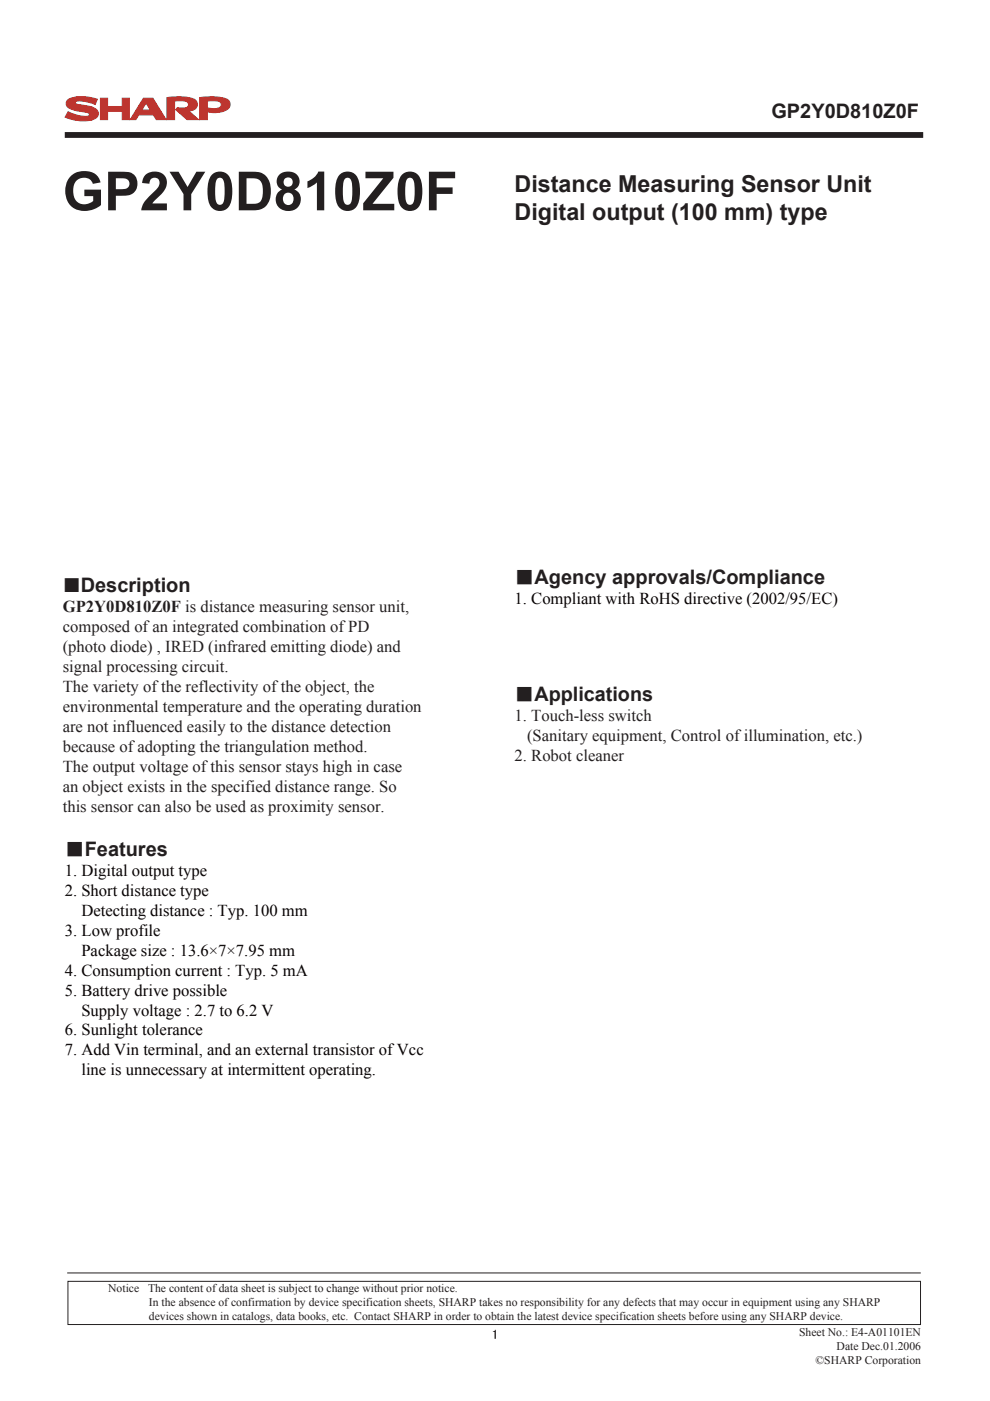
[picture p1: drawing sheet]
<svg xmlns="http://www.w3.org/2000/svg" width="210mm" height="297mm" viewBox="0 0 210 297" stroke-linecap="round" stroke-linejoin="round" font-family="sans-serif">
<defs><g id="words">
<text font-size="11.4" fill="#231f20" x="13.3" y="44.6">GP2Y0D810Z0F</text>
<text font-size="6.3" fill="#231f20" x="13.3" y="125.5">■</text>
<g font-size="4.9" fill="#231f20">
<text x="109.2" y="40.7">Distance Measuring Sensor Unit</text>
<text x="109.2" y="46.6">Digital output (100 mm) type</text>
</g>
<g font-size="4.2" fill="#231f20">
<text x="163.6" y="25.1">GP2Y0D810Z0F</text>
<text x="17.1" y="125.5">Description</text>
<text x="109.2" y="123.7">■Agency approvals/Compliance</text>
<text x="109.2" y="148.6">■Applications</text>
<text x="13.7" y="181.4">■Features</text>
</g>
<g font-size="3.5" fill="#231f20">
<text x="13.3" y="129.8">GP2Y0D810Z0F is distance measuring sensor unit,</text>
<text x="13.3" y="134">composed of an integrated combination of PD</text>
<text x="13.3" y="138.2">(photo diode) , IRED (infrared emitting diode) and</text>
<text x="13.3" y="142.5">signal processing circuit.</text>
<text x="13.3" y="146.7">The variety of the reflectivity of the object, the</text>
<text x="13.3" y="150.9">environmental temperature and the operating duration</text>
<text x="13.3" y="155.2">are not influenced easily to the distance detection</text>
<text x="109.2" y="152.9">1. Touch-less switch</text>
<text x="13.3" y="159.4">because of adopting the triangulation method.</text>
<text x="109.2" y="161.3">2. Robot cleaner</text>
<text x="111.8" y="157.1">(Sanitary equipment, Control of illumination, etc.)</text>
<text x="13.3" y="163.6">The output voltage of this sensor stays high in case</text>
<text x="13.3" y="167.9">an object exists in the specified distance range. So</text>
<text x="13.3" y="172.1">this sensor can also be used as proximity sensor.</text>
</g>
<text font-size="3.5" fill="#060100" x="109.2" y="128">1. Compliant with RoHS directive (2002/95/EC)</text>
<g font-size="3.5" fill="#050100">
<text x="13.7" y="185.7">1. Digital output type</text>
<text x="13.7" y="189.9">2. Short distance type</text>
<text x="17.3" y="194.1">Detecting distance : Typ. 100 mm</text>
<text x="13.7" y="198.4">3. Low profile</text>
<text x="17.3" y="202.6">Package size : 13.6×7×7.95 mm</text>
<text x="13.7" y="206.8">4. Consumption current : Typ. 5 mA</text>
<text x="13.7" y="211.1">5. Battery drive possible</text>
<text x="17.3" y="215.3">Supply voltage : 2.7 to 6.2 V</text>
<text x="13.7" y="219.5">6. Sunlight tolerance</text>
<text x="13.7" y="223.8">7. Add Vin terminal, and an external transistor of Vcc</text>
<text x="17.3" y="228">line is unnecessary at intermittent operating.</text>
</g>
<text font-size="2.8" x="104.3" y="284">1</text>
<g font-size="2.5" fill="#231f20">
<text x="23" y="273.9">Notice</text>
<text x="31.4" y="273.9">The content of data sheet is subject to change without prior notice.</text>
<text x="31.6" y="276.9">In the absence of confirmation by device specification sheets, SHARP takes no responsibility for any defects that may occur in equipment using any SHARP</text>
<text x="31.6" y="279.9">devices shown in catalogs, data books, etc. Contact SHARP in order to obtain the latest device specification sheets before using any SHARP device.</text>
<text x="169.5" y="283.3">Sheet No.: E4-A01101EN</text>
<text x="177.5" y="286.2">Date Dec.01.2006</text>
<text x="173" y="289.2">©SHARP Corporation</text>
</g>
</g></defs>
<path d="M14.4 28.6h180.8" fill="none" stroke="#231f20" stroke-width="1.2"/>
<path d="M14.4 269.9h180.8M14.4 271.7h180.8v9.1h-180.8z" fill="none" stroke="#231f20" stroke-width=".21"/>
<path d="M21.3 20.8h1.5v1.8h3.1v-1.8h1.5v4.6h-1.5v-1.8h-3.1v1.8h-1.5zM30.4 20.8l-2.8 4.6h1.2l.6-1.1h3.1l.7 1.1h2l-2.8-4.6zM31 21.8l.9 1.5h-1.8zM35.4 20.7v4.7h1.6v-4a5.2 5.2 0 0 1 2.7 .2 .7 .7 0 0 1 .3 .8 .7 .7 0 0 1-.7 .5l-1.7-.1-.3 .5 2.4 2.1h2.4l-2.1-1.9a1.47 1.47 0 0 0 1.5-.6 1.47 1.47 0 0 0 0-1.6 8.5 8.5 0 0 0-5.5-.7zM44 21.4a5.2 5.2 0 0 1 2.6 .2 .8 .8 0 0 1 .3 .9 .8 .8 0 0 1-.9 .5l-2-.1zM42.4 20.7v4.7h1.6v-1.7a5.3 5.3 0 0 0 4.5-.8 1.35 1.35 0 0 0 .1-1.5 1.35 1.35 0 0 0-1.3-.6 14.6 14.6 0 0 0-4.9-.1zM14.2 21.3a1.13 1.13 0 0 0 .8 1.8l1.3 .4 2 .3a.52 .52 0 0 1 .6 .8 6.9 6.9 0 0 1-4.4-.9l-.7 1.1a8.6 8.6 0 0 0 6.2 .4 1.24 1.24 0 0 0 .8-1.2 1.24 1.24 0 0 0-.9-1.2l-1.3-.3a5.7 5.7 0 0 1-2.6-.7 .87 .87 0 0 1 1.2-.4l1.5 .2 1.5 .5 .4-1.1a8.9 8.9 0 0 0-6 0z" fill="#bd352f"/>
<path d="M14.2 21.3a6.7 6.7 0 0 1 5.8-.4l.6 .1-.4 1.1a7.5 7.5 0 0 0-4-.6l-.2 .1a1.07 1.07 0 0 0 1.3 .7 5.7 5.7 0 0 1 3.3 1 1.37 1.37 0 0 1-1.2 2.2 9.7 9.7 0 0 1-5.6-.7l.7-1.1a6.9 6.9 0 0 0 4.4 .9l.1-.3a1.41 1.41 0 0 0-1.5-.6 5.9 5.9 0 0 1-3.3-1.1l-.1-.9zM21.3 20.8h1.5v1.8h3.1v-1.8h1.5v4.6h-1.5v-1.8h-3.1v1.8h-1.5zM30.4 20.8h2l2.8 4.6h-2l-.7-1.1h-3.1l-.6 1.1h-1.2zM31 21.8l.9 1.5h-1.8zM35.4 20.7a12.6 12.6 0 0 1 5.8 .3 1.33 1.33 0 0 1 .6 1.6 1.33 1.33 0 0 1-1.5 .9h-.3l2.1 1.9h-2.4l-2.4-2.1 .3-.5 .8 .1a1.84 1.84 0 0 0 1.5-.4 .94 .94 0 0 0-1.2-1.1h-1.7v4h-1.6zM42.4 20.7a12.6 12.6 0 0 1 5.7 .3 1.35 1.35 0 0 1 .6 1.5 1.35 1.35 0 0 1-1.2 1 6.3 6.3 0 0 1-3.5 .2v1.7h-1.6zM44 21.4a5.2 5.2 0 0 1 2.6 .2 .8 .8 0 0 1 .3 .9 .8 .8 0 0 1-.9 .5l-2-.1z" fill="none" stroke="#bb322e" stroke-width=".24"/>
<use href="#words"/>
</svg>
